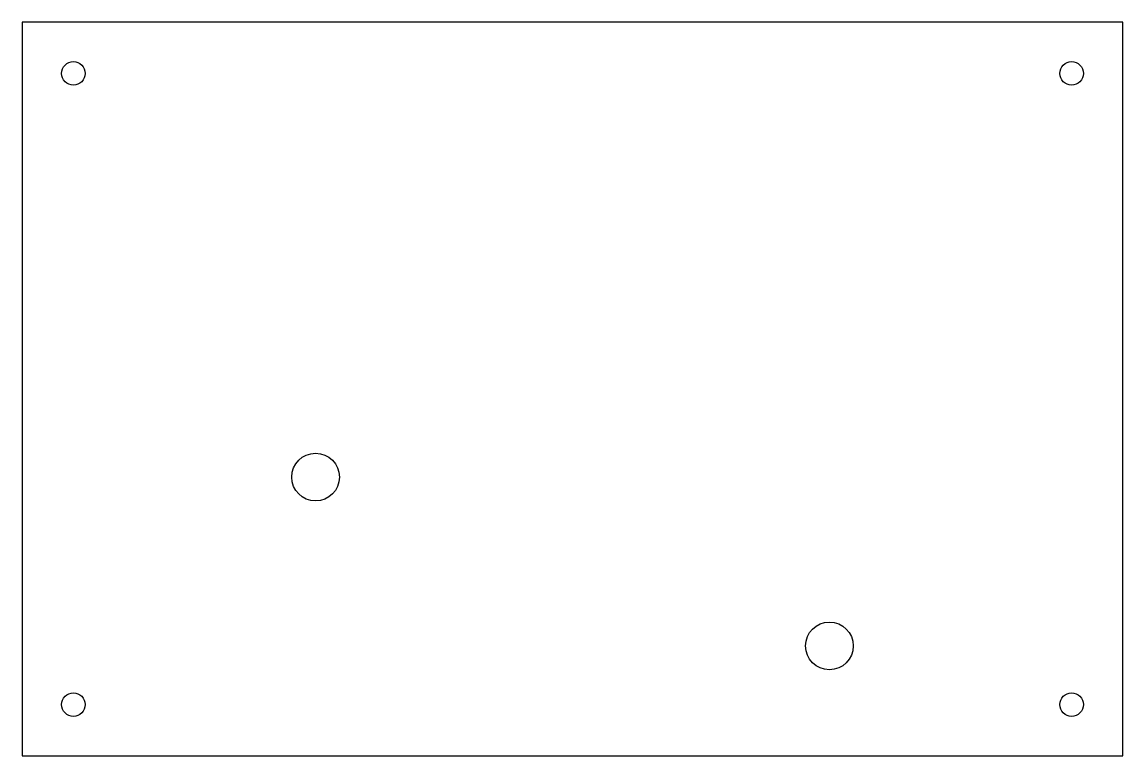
# Model space of a CAD drawing. Header units: millimetres. Extents: x 0 to 150, y 0 to 100.
import ezdxf

# ---------------------------------------------------------------- set-up
doc = ezdxf.new("R2010")
doc.units = ezdxf.units.MM

msp = doc.modelspace()

# ---------------------------------------------------------------- linework, layer by layer
msp.add_lwpolyline([(0, 0), (150, 0), (150, 100), (0, 100)], close=True)
for centre, radius in [((7, 93), 1.6), ((143, 93), 1.6), ((40, 38), 3.25), ((110, 15), 3.25), ((7, 7), 1.6), ((143, 7), 1.6)]:
    msp.add_circle(centre, radius)

doc.saveas('drawing.dxf')
